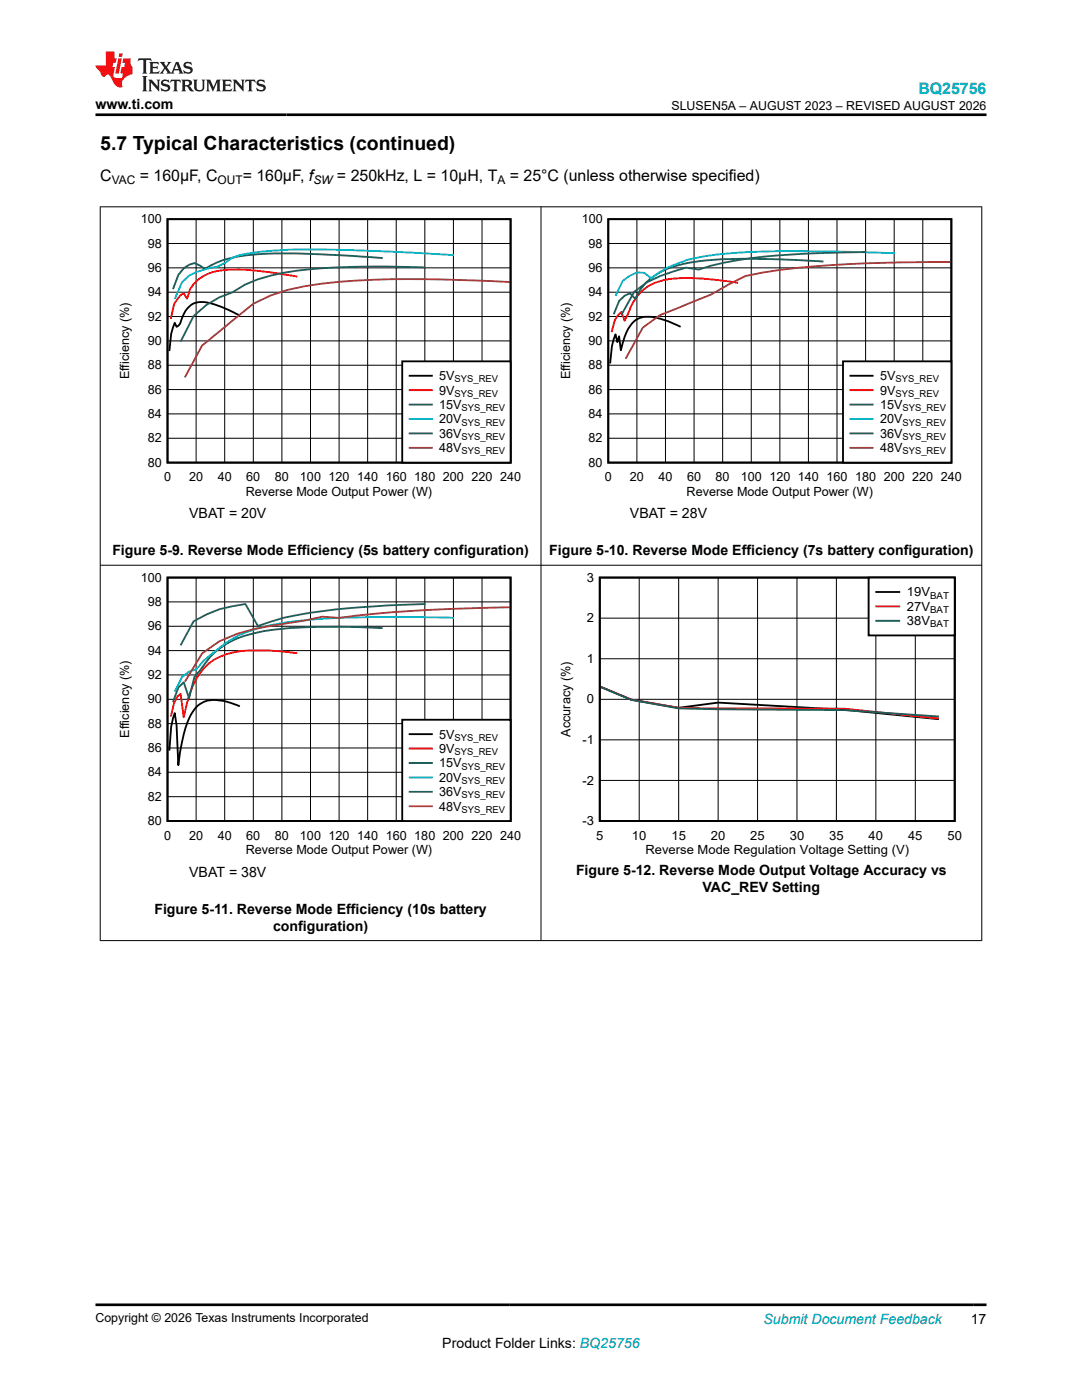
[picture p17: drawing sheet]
<svg xmlns="http://www.w3.org/2000/svg" width="216mm" height="279mm" viewBox="0 0 216 279" stroke-linecap="round" stroke-linejoin="round" font-family="sans-serif">
<defs><g id="words">
<text font-size="3.9" x="20" y="29.9">5.7 Typical Characteristics (continued)</text>
<text font-size="3.2" fill="#00f" x="183.3" y="18.7">BQ25756</text>
<g font-size="3.2">
<text x="20" y="36.1">C</text>
<text x="27.9" y="36.1">= 160µF, C</text>
<text x="48.4" y="36.1">= 160µF, f</text>
<text x="67.2" y="36.1">= 250kHz, L = 10μH, T</text>
<text x="101.7" y="36.1">= 25°C (unless otherwise specified)</text>
</g>
<g font-size="2.8">
<text x="19" y="21.8">www.ti.com</text>
<text x="37.8" y="103.5">VBAT = 20V</text>
<text x="125.7" y="103.5">VBAT = 28V</text>
<text x="22.4" y="110.8">Figure 5-9. Reverse Mode Efficiency (5s battery configuration)</text>
<text x="109.6" y="110.8">Figure 5-10. Reverse Mode Efficiency (7s battery configuration)</text>
<text x="37.8" y="175">VBAT = 38V</text>
<text x="114.9" y="174.6">Figure 5-12. Reverse Mode Output Voltage Accuracy vs</text>
<text x="140.2" y="178">VAC_REV Setting</text>
<text x="30.8" y="182.3">Figure 5-11. Reverse Mode Efficiency (10s battery</text>
<text x="54.5" y="185.7">configuration)</text>
<text x="88.3" y="269">Product Folder Links: BQ25756</text>
<text x="193.7" y="264.2">17</text>
</g>
<text font-size="2.8" fill="#00f" x="152.4" y="264.2">Submit Document Feedback</text>
<text font-size="2.6" x="113.8" y="147.1" transform="rotate(-90 113.8 147.1)">Accuracy (%)</text>
<g font-size="2.5">
<text x="134" y="21.9">SLUSEN5A – AUGUST 2023 – REVISED AUGUST 2026</text>
<text x="28.1" y="44.6">100</text>
<text x="116.1" y="44.6">100</text>
<text x="29.5" y="49.4">98</text>
<text x="117.5" y="49.4">98</text>
<text x="29.5" y="59.1">94</text>
<text x="29.5" y="54.3">96</text>
<text x="117.5" y="59.1">94</text>
<text x="117.5" y="54.3">96</text>
<text x="29.5" y="64">92</text>
<text x="117.5" y="64">92</text>
<text x="29.5" y="68.9">90</text>
<text x="117.5" y="68.9">90</text>
<text x="25.8" y="75.7" transform="rotate(-90 25.8 75.7)">Efficiency (%)</text>
<text x="29.5" y="73.7">88</text>
<text x="87.6" y="75.9">5V</text>
<text x="113.8" y="75.7" transform="rotate(-90 113.8 75.7)">Efficiency (%)</text>
<text x="117.5" y="73.7">88</text>
<text x="175.6" y="75.9">5V</text>
<text x="29.5" y="83.4">84</text>
<text x="29.5" y="78.6">86</text>
<text x="87.6" y="78.8">9V</text>
<text x="87.6" y="81.6">15V</text>
<text x="117.5" y="83.4">84</text>
<text x="117.5" y="78.6">86</text>
<text x="175.6" y="78.8">9V</text>
<text x="175.6" y="81.6">15V</text>
<text x="29.5" y="88.3">82</text>
<text x="87.6" y="84.5">20V</text>
<text x="87.6" y="87.4">36V</text>
<text x="117.5" y="88.3">82</text>
<text x="175.6" y="84.5">20V</text>
<text x="175.6" y="87.4">36V</text>
<text x="29.5" y="93.1">80</text>
<text x="87.6" y="90.3">48V</text>
<text x="117.5" y="93.1">80</text>
<text x="175.6" y="90.3">48V</text>
<text x="32.7" y="96">0</text>
<text x="37.7" y="96">20</text>
<text x="43.4" y="96">40</text>
<text x="49" y="98.9">Reverse Mode Output Power (W)</text>
<text x="49.1" y="96">60</text>
<text x="54.8" y="96">80</text>
<text x="59.9" y="96">100</text>
<text x="65.6" y="96">120</text>
<text x="71.3" y="96">140</text>
<text x="77" y="96">160</text>
<text x="82.7" y="96">180</text>
<text x="88.4" y="96">200</text>
<text x="94.1" y="96">220 240</text>
<text x="120.7" y="96">0</text>
<text x="125.7" y="96">20</text>
<text x="131.4" y="96">40</text>
<text x="137" y="98.9">Reverse Mode Output Power (W)</text>
<text x="137.1" y="96">60</text>
<text x="142.8" y="96">80</text>
<text x="147.8" y="96">100</text>
<text x="153.5" y="96">120</text>
<text x="159.2" y="96">140</text>
<text x="164.9" y="96">160</text>
<text x="170.6" y="96">180</text>
<text x="176.3" y="96">200</text>
<text x="182" y="96">220 240</text>
<text x="28.1" y="116.1">100</text>
<text x="117.1" y="116.1">3</text>
<text x="181" y="119">19V</text>
<text x="29.5" y="125.8">96</text>
<text x="29.5" y="120.9">98</text>
<text x="117.1" y="124.2">2</text>
<text x="181" y="121.9">27V</text>
<text x="181" y="124.8">38V</text>
<text x="29.5" y="130.7">94</text>
<text x="29.5" y="135.5">92</text>
<text x="117.1" y="132.3">1</text>
<text x="29.5" y="140.4">90</text>
<text x="117.1" y="140.4">0</text>
<text x="25.8" y="147.3" transform="rotate(-90 25.8 147.3)">Efficiency (%)</text>
<text x="29.5" y="145.2">88</text>
<text x="87.6" y="147.4">5V</text>
<text x="116.2" y="148.5">-1</text>
<text x="29.5" y="155">84</text>
<text x="29.5" y="150.1">86</text>
<text x="87.6" y="150.3">9V</text>
<text x="87.6" y="153.2">15V</text>
<text x="29.5" y="159.8">82</text>
<text x="87.6" y="156">20V</text>
<text x="87.6" y="158.9">36V</text>
<text x="87.6" y="161.8">48V</text>
<text x="116.2" y="156.6">-2</text>
<text x="29.5" y="164.7">80</text>
<text x="32.7" y="167.6">0</text>
<text x="37.7" y="167.6">20</text>
<text x="43.4" y="167.6">40</text>
<text x="49.1" y="167.6">60</text>
<text x="54.8" y="167.6">80</text>
<text x="59.9" y="167.6">100</text>
<text x="65.6" y="167.6">120</text>
<text x="71.3" y="167.6">140</text>
<text x="77" y="167.6">160</text>
<text x="82.7" y="167.6">180</text>
<text x="88.4" y="167.6">200</text>
<text x="94.1" y="167.6">220 240</text>
<text x="116.2" y="164.7">-3</text>
<text x="119" y="167.6">5</text>
<text x="126.1" y="167.6">10</text>
<text x="134" y="167.6">15</text>
<text x="141.8" y="167.6">20</text>
<text x="149.7" y="167.6">25</text>
<text x="157.6" y="167.6">30</text>
<text x="165.4" y="167.6">35</text>
<text x="173.3" y="167.6">40</text>
<text x="181.2" y="167.6">45</text>
<text x="189.1" y="167.6">50</text>
<text x="49" y="170.4">Reverse Mode Output Power (W)</text>
<text x="128.8" y="170.4">Reverse Mode Regulation Voltage Setting (V)</text>
<text x="19" y="263.9">Copyright © 2026 Texas Instruments Incorporated</text>
</g>
<g font-size="2.4">
<text x="22.3" y="36.7">VAC</text>
<text x="43.4" y="36.7">OUT</text>
<text x="62.5" y="36.7">SW</text>
<text x="99.3" y="36.7">A</text>
</g>
<g font-size="1.9">
<text x="90.7" y="76.3">SYS_REV</text>
<text x="178.7" y="76.3">SYS_REV</text>
<text x="90.7" y="79.2">SYS_REV</text>
<text x="92.1" y="82.1">SYS_REV</text>
<text x="178.7" y="79.2">SYS_REV</text>
<text x="180.1" y="82.1">SYS_REV</text>
<text x="92.1" y="84.9">SYS_REV</text>
<text x="92.1" y="87.8">SYS_REV</text>
<text x="180.1" y="84.9">SYS_REV</text>
<text x="180.1" y="87.8">SYS_REV</text>
<text x="92.1" y="90.7">SYS_REV</text>
<text x="180.1" y="90.7">SYS_REV</text>
<text x="185.6" y="119.5">BAT</text>
<text x="185.6" y="122.3">BAT</text>
<text x="185.6" y="125.2">BAT</text>
<text x="90.7" y="147.8">SYS_REV</text>
<text x="90.7" y="150.7">SYS_REV</text>
<text x="92.1" y="153.6">SYS_REV</text>
<text x="92.1" y="156.5">SYS_REV</text>
<text x="92.1" y="159.4">SYS_REV</text>
<text x="92.1" y="162.2">SYS_REV</text>
</g>
</g></defs>
<path d="M33.4 43.7h68.5v48.6h-68.5zM47.9 63a20.2 20.2 0 0 0-7.6-2.7 3.6 3.6 0 0 0-3.6 2.4l-.8 1.9-.3 .4-.4 .2-.3-.8-.7 2.2-.4 3.5" fill="none" stroke="#000" stroke-width=".37"/>
<g fill="none" stroke="#000" stroke-width=".2">
<path d="M33.4 48.6h68.5M33.4 53.5h68.5M33.4 58.3h68.5M39.1 43.7v48.6M44.8 43.7v48.6M50.5 43.7v48.6M56.2 43.7v48.6M62 43.7v48.6M67.7 43.7v48.6M73.4 43.7v48.6M79.1 43.7v48.6M84.8 43.7v48.6"/>
<path d="M90.5 43.7v48.6M96.2 43.7v48.6M33.4 63.2h68.5M33.4 68h68.5M33.4 72.9h68.5M33.4 77.7h68.5M33.4 82.6h68.5M33.4 87.5h68.5"/>
</g>
<path d="M59.3 55.2l-.6-.1a56.6 56.6 0 0 0-14.3-1.2 8.3 8.3 0 0 0-6.4 3.8l-.7 1.9-.6-1-.7 .3-1.3 1.8-.6 2.9" fill="none" stroke="#f00" stroke-width=".37"/>
<path d="M76.4 51.5l-4.3-.3a161.4 161.4 0 0 0-21.5-.4 20.8 20.8 0 0 0-9.7 2.9l-2.1-1.2-1.1 .3-1 .7-1.1 1.3-1.1 2.9" fill="none" stroke="#105465" stroke-width=".37"/>
<path d="M90.6 50.9l-7.1-.4a294.2 294.2 0 0 0-28.6-.5l-2.9 .2a20.7 20.7 0 0 0-5.7 1.3l-1.4 1-1.4 .7a19.6 19.6 0 0 0-5.7 1.8l-1.5 1.3-1.4 3.4" fill="none" stroke="#00bacc" stroke-width=".37"/>
<path d="M84.9 53.4a174.4 174.4 0 0 0-25.7 .6 35.5 35.5 0 0 0-10.3 2.8l-2.6 1.6-2.5 .9-2.6 1.6-2.6 2.2-2.6 5.1" fill="none" stroke="#286b49" stroke-width=".37"/>
<path d="M101.7 56.3a265.2 265.2 0 0 0-34.1-.1 50.9 50.9 0 0 0-13.6 2.8l-3.4 1.6-10.3 8.4-3.4 6.3" fill="none" stroke="#9d3a3a" stroke-width=".37"/>
<path d="M80.3 72.1h21.6v20.2h-21.6z" fill-rule="evenodd" fill="#fff"/>
<path d="M121.4 43.7h68.4v48.6h-68.4zM80.3 72.1h21.6v20.2h-21.6zM81.7 75h4.5M135.8 65.2a17.4 17.4 0 0 0-6.5-2 4.1 4.1 0 0 0-4 2.4 16.5 16.5 0 0 0-1.4 4.3l-.4-2.8-.3 1.2-.4-1.6-.7 2.4-.4 3.4" fill="none" stroke="#000" stroke-width=".37"/>
<path d="M147.3 56.5a48.1 48.1 0 0 0-14.3-.7 9.3 9.3 0 0 0-7.7 7l-.7 1.2-.6-1.7-.7 .6-.6 1-.7 2.4M81.7 77.9h4.5" fill="none" stroke="#f00" stroke-width=".37"/>
<path d="M164.3 52.2a173.7 173.7 0 0 0-23.6-.2 21.3 21.3 0 0 0-10.7 3.5l-1.1 .9-1.1 1.3-1 1.9-1.1-1.1-1.1 .5-1.1 1.1-1 2.6M81.7 80.7h4.5" fill="none" stroke="#105465" stroke-width=".37"/>
<path d="M178.6 50.5l-4.3-.1a302.3 302.3 0 0 0-28.6 .2 30.2 30.2 0 0 0-14.3 3.9l-1.4 1.1-1.4-1.1-1.5-.1-1.4 .6-1.4 1.1-1.5 3M81.7 83.6h4.5" fill="none" stroke="#00bacc" stroke-width=".37"/>
<path d="M172.9 50.3a184.7 184.7 0 0 0-25.8 1.6l-5.1 1.1-2.6 .8-2.5-.4-5.2 1.7-2.5 1.2-2.6 1.9-2.6 4.7M81.7 86.5h4.5" fill="none" stroke="#286b49" stroke-width=".37"/>
<path d="M189.7 52.3a278.1 278.1 0 0 0-34.1 1.6l-6.8 1.2-3.4 1.7-3.4 1.9-10.3 4.2-3.4 2.5-3.5 6.2M81.7 89.4h4.5" fill="none" stroke="#9d3a3a" stroke-width=".37"/>
<g fill="none" stroke="#000" stroke-width=".2">
<path d="M121.4 48.6h68.4M121.4 53.5h68.4M121.4 58.3h68.4M127.1 43.7v48.6M132.8 43.7v48.6M138.5 43.7v48.6M144.2 43.7v48.6M149.9 43.7v48.6M155.6 43.7v48.6M161.3 43.7v48.6M167 43.7v48.6M172.7 43.7v48.6"/>
<path d="M178.4 43.7v48.6M184.1 43.7v48.6M121.4 63.2h68.4M121.4 68h68.4M121.4 72.9h68.4M121.4 77.7h68.4M121.4 82.6h68.4M121.4 87.5h68.4"/>
</g>
<path d="M168.2 72.1h21.6v20.2h-21.6z" fill-rule="evenodd" fill="#fff"/>
<path d="M168.2 72.1h21.6v20.2h-21.6zM169.7 75h4.4M33.4 115.3h68.5v48.6h-68.5zM47.9 141a10.5 10.5 0 0 0-6.9-1 6.1 6.1 0 0 0-3.6 4.2l-.4 1.1a45.3 45.3 0 0 0-1.4 7.4l-.4-8-.3-2.4-.7 2.8-.4 4.7" fill="none" stroke="#000" stroke-width=".37"/>
<path d="M169.7 77.9h4.4M59.3 130.4a43.4 43.4 0 0 0-12.9-.2 10.3 10.3 0 0 0-7.8 6.4l-.6 1.6-.7 2.1-.6 2.9-.7-4.7-.6 .5-.7 1.3-.6 2.7" fill="none" stroke="#f00" stroke-width=".37"/>
<path d="M169.7 80.7h4.4M76.4 125.4a128.5 128.5 0 0 0-23.7 .5 20.2 20.2 0 0 0-9.6 4.1l-1.1 1-3.2 4.1-1.1 4.2-1-3.1-1.1 1-1.1 2.9" fill="none" stroke="#105465" stroke-width=".37"/>
<path d="M169.7 83.6h4.4M90.6 123.3a247.3 247.3 0 0 0-31.4 .7 34.8 34.8 0 0 0-12.9 3.5l-1.4 1a31.3 31.3 0 0 0-5.8 5.1l-1.4 .4-1.4 1.1-1.4 2.9" fill="none" stroke="#00bacc" stroke-width=".37"/>
<path d="M169.7 86.5h4.4M84.9 120.5a176.7 176.7 0 0 0-25.7 2.3l-2.6 .5-5.1 1.6-2.5-4.4a22.9 22.9 0 0 0-10.4 3.5l-2.6 4.8" fill="none" stroke="#286b49" stroke-width=".37"/>
<path d="M169.7 89.4h4.4M101.7 121.2a302.6 302.6 0 0 0-34 2.1l-3.4-.2-3.4 .7-10.3 1.7-3.4 1-3.4 1.5-3.5 2.4-3.4 5.7" fill="none" stroke="#9d3a3a" stroke-width=".37"/>
<g fill="none" stroke="#000" stroke-width=".2">
<path d="M39.1 115.3v48.6M44.8 115.3v48.6M50.5 115.3v48.6M56.2 115.3v48.6M62 115.3v48.6M67.7 115.3v48.6M73.4 115.3v48.6M79.1 115.3v48.6M84.8 115.3v48.6M90.5 115.3v48.6M96.2 115.3v48.6M33.4 120.1h68.5"/>
<path d="M33.4 125h68.5M33.4 129.8h68.5M33.4 134.7h68.5M33.4 139.6h68.5M33.4 144.4h68.5M33.4 149.3h68.5M33.4 154.1h68.5M33.4 159h68.5"/>
</g>
<path d="M80.3 143.6h21.6v20.3h-21.6z" fill-rule="evenodd" fill="#fff"/>
<path d="M119.7 115.3h70.8v48.6h-70.8zM119.9 137.1l6.1 2.5 9.4 1.7 7.9-1.1 25.2 1.5 18.9 1.8M80.3 143.6h21.6v20.3h-21.6zM81.7 146.5h4.5" fill="none" stroke="#000" stroke-width=".37"/>
<path d="M119.9 137.1l6.1 2.5 9.4 1.7 33.1 .1 18.9 2M81.7 149.4h4.5" fill="none" stroke="#f00" stroke-width=".37"/>
<path d="M119.9 137.1l6.1 2.6 9.4 1.7 33.1 .3 18.9 1.3M81.7 152.3h4.5" fill="none" stroke="#105465" stroke-width=".37"/>
<path d="M81.7 155.1h4.5" fill="none" stroke="#00bacc" stroke-width=".37"/>
<path d="M81.7 158h4.5" fill="none" stroke="#286b49" stroke-width=".37"/>
<path d="M81.7 160.9h4.5" fill="none" stroke="#9d3a3a" stroke-width=".37"/>
<g fill="none" stroke="#000" stroke-width=".2">
<path d="M127.5 115.3v48.6M135.4 115.3v48.6M143.3 115.3v48.6M151.2 115.3v48.6M159 115.3v48.6M166.9 115.3v48.6M174.8 115.3v48.6M182.6 115.3v48.6M119.7 123.4h70.8M119.7 131.5h70.8M119.7 139.6h70.8M119.7 147.7h70.8"/>
<path d="M119.7 155.7h70.8"/>
</g>
<path d="M173.3 115.3h17.2v11.5h-17.2z" fill-rule="evenodd" fill="#fff"/>
<path d="M173.3 115.3h17.2v11.5h-17.2zM174.8 118.1h4.6" fill="none" stroke="#000" stroke-width=".37"/>
<path d="M174.8 121h4.6" fill="none" stroke="#f00" stroke-width=".37"/>
<path d="M174.8 123.9h4.6" fill="none" stroke="#105465" stroke-width=".37"/>
<path d="M19.9 41.3h176.1M20 41.2v146.6M107.9 41.2v146.6M195.9 41.2v146.6M19.9 112.8h176.1M19.9 187.7h176.1" fill="none" stroke="#000" stroke-width=".2"/>
<path d="M27.7 11.6l-.2 .6 .5-.2h.6v.1v2.2l-.2 .4h1l-.2-.4v-2.2v-.1h.5l.5 .2-.1-.6zM29.8 12.4l.2 .3v1.6l-.2 .4h1.9l.1-.6a1.08 1.08 0 0 1-1.3 .2v-.7h.6l.4 .2v-.7l-.4 .2h-.6v-.5l.2-.2a1 1 0 0 1 1 .3l-.1-.5zM31.8 12.4l1 1.1-1 1.2h.9l-.2-.2 .4-.8 .5 .8-.2 .2h1.6l-.2-.2 .1-.5h1l.1 .5-.1 .2h.9l-.2-.4-.8-1.9h-.5l-1 2.1-.8-1.1 .9-1h-.8l.2 .2-.5 .6-.3-.6 .1-.2zM35.2 12.8l.4 1h-.8zM36.8 12.5a.65 .65 0 0 0-.2 .7 .65 .65 0 0 0 .6 .5l.7 .1 .1 .3a.79 .79 0 0 1-.7 .4 .79 .79 0 0 1-.7-.5l.1 .7 .2-.1a.93 .93 0 0 0 1.1 0 .93 .93 0 0 0 .4-.9 1.46 1.46 0 0 0-1.2-.6l-.1-.3a1.09 1.09 0 0 1 1.2 .2l-.2-.6-.1 .1-.6-.2zM28.4 15.2l.2 .4v2.2l-.2 .4h1l-.2-.4v-2.2l.2-.4zM29.6 15.9l.2 .4v1.5l-.2 .4h.8l-.3-.4v-1.3l1.7 1.8v-2l.2-.4h-.8l.2 .2 .1 1.1-1.2-1.3zM32.3 16a.65 .65 0 0 0-.2 .8 .65 .65 0 0 0 .7 .4l.6 .2 .1 .2a.79 .79 0 0 1-.7 .4 .79 .79 0 0 1-.7-.5l.1 .7 .2-.1a.93 .93 0 0 0 1.1 .1 .93 .93 0 0 0 .4-1 1.46 1.46 0 0 0-1.2-.5l-.1-.4a1.09 1.09 0 0 1 1.2 .2l-.2-.6-.1 .1-.6-.1zM34.1 15.9l-.1 .6a.63 .63 0 0 1 .7-.3l.1 1.6-.3 .4h1l-.2-.4v-1.6a.66 .66 0 0 1 .8 .3l-.1-.6zM36.2 15.9l.2 .4v1.5l-.2 .4h.9l-.2-.2v-.7h.5l.1 .2a.79 .79 0 0 0 1.2 .6l-1-.9a.61 .61 0 0 0 .6-.6 .61 .61 0 0 0-.5-.7zM36.9 16.2h.2a.47 .47 0 0 1 .5 .1 .47 .47 0 0 1 .1 .5l-.2 .1-.6 .1zM38.5 15.9l.2 .2a2.27 2.27 0 0 0 .4 2 1.04 1.04 0 0 0 1.7-.7v-1.3l.2-.2h-.8l.2 .4v1.1a.6 .6 0 0 1-.6 .6 .6 .6 0 0 1-.6-.6v-1.1l.3-.4zM41.1 15.9l.2 .4v1.5l-.2 .4h.7l-.2-.4v-1.4l.9 1.9 .8-1.9v1.4l-.2 .4h1l-.3-.4v-1.5l.3-.4h-.8l-.7 1.5-.7-1.5zM44.3 15.9l.2 .4v1.5l-.2 .4h1.9l.1-.6a1.09 1.09 0 0 1-1.3 .2v-.7h.6l.4 .2v-.6l-.4 .2h-.6v-.6l.2-.1a1.01 1.01 0 0 1 1 .3l-.1-.6zM46.4 15.9l.3 .4v1.5l-.3 .4h.8l-.2-.4v-1.3l1.6 1.8v-2l.2-.4h-.7l.2 .2v1.1l-1.2-1.3zM49 15.9l-.1 .6a.63 .63 0 0 1 .8-.3v1.6l-.3 .4h1l-.2-.4v-1.6a.66 .66 0 0 1 .8 .3l-.1-.6zM51.4 16a.65 .65 0 0 0-.2 .8 .65 .65 0 0 0 .6 .4l.6 .2 .2 .2a.79 .79 0 0 1-.8 .4 .79 .79 0 0 1-.6-.5l.1 .7 .2-.1a.93 .93 0 0 0 1 .1 .93 .93 0 0 0 .5-1 1.46 1.46 0 0 0-1.3-.5l-.1-.4a1.09 1.09 0 0 1 1.3 .2l-.2-.6-.2 .1-.5-.1z" fill="#231f20"/>
<path d="M21.1 10.3v2.7h-2.1l.1 .4 .9 1a.95 .95 0 0 0 .9 .9 .59 .59 0 0 1 .6-.4 .59 .59 0 0 1 .5 .3l.4 .8a1.59 1.59 0 0 0 2.1 1.4 1.61 1.61 0 0 1 1-2.3l1-.3-.1-1.5a1.59 1.59 0 0 1-.4-1.7h-1.4l-.2 .9h.5l-.1 .9h-.5l-.2 .9v.3l.4 .1-.2 .9h-.6a.73 .73 0 0 1-1.1-.7l.3-1.5h-.5l.2-.9h.5l.2-.9h-.5v-1.3zM23.6 11.6l-.6 3.1h.7l.6-3.1zM23.8 10.7l-.1 .6h.7l.1-.6z" fill="#ed1c24"/>
<path d="M19 22.9h177.8M19 260.4h177.8" fill="none" stroke="#000" stroke-width=".53"/>
<use href="#words"/>
</svg>
